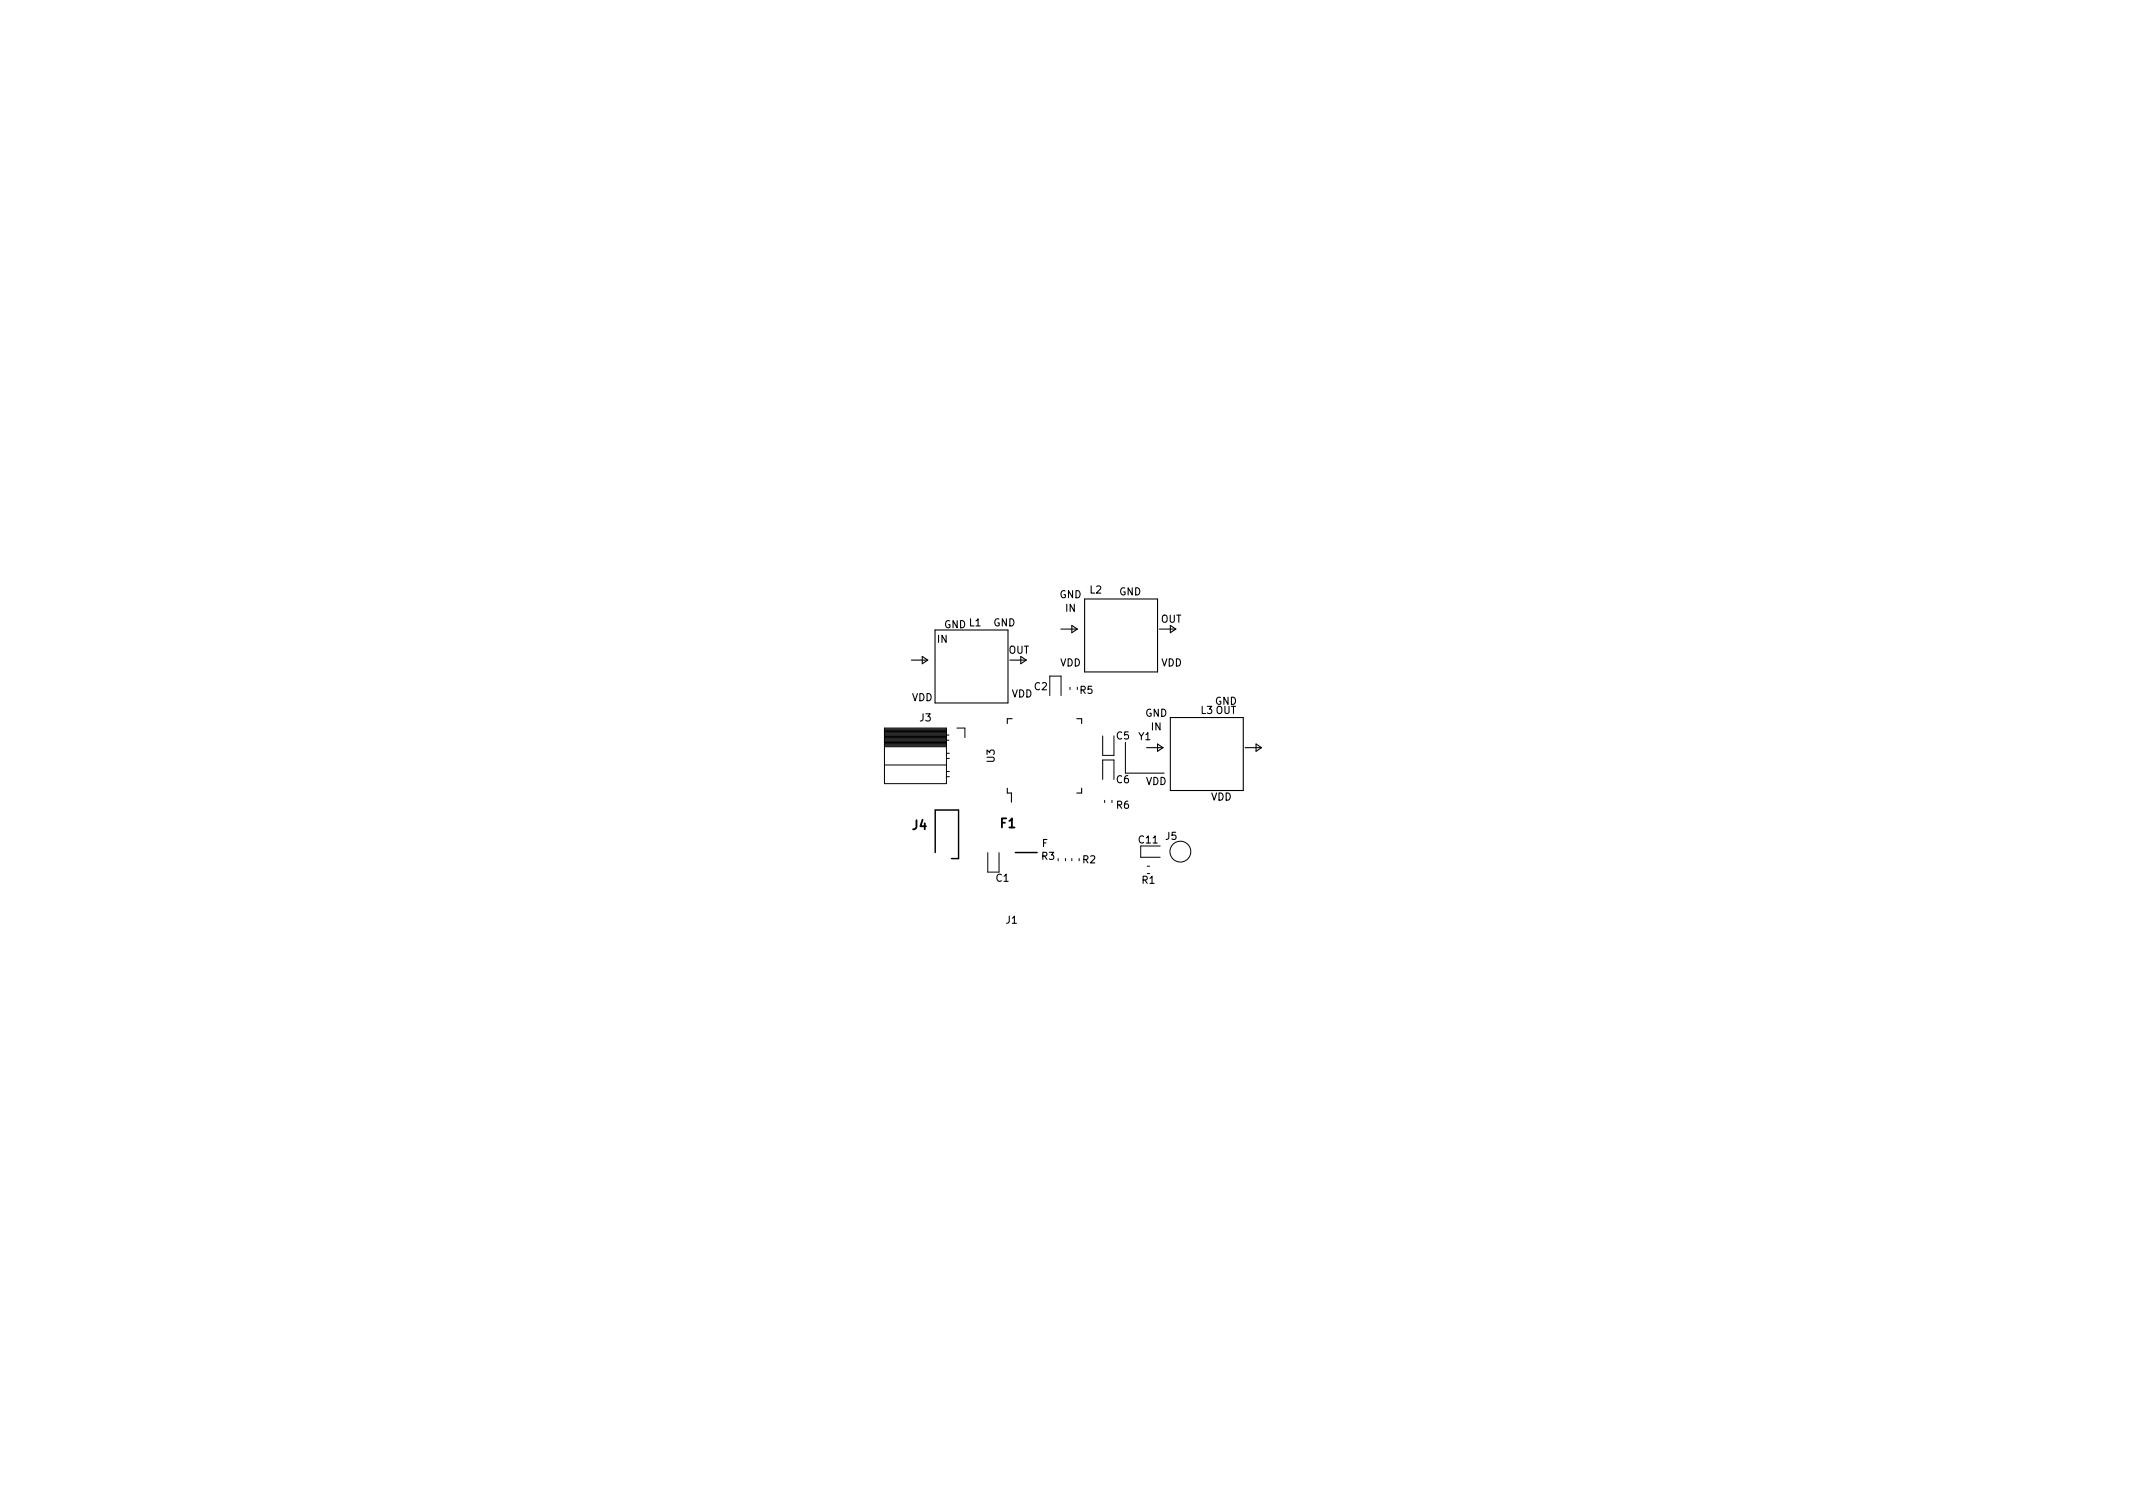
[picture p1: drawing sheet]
<svg xmlns="http://www.w3.org/2000/svg" width="297mm" height="210mm" viewBox="0 0 297 210" stroke-linecap="round" stroke-linejoin="round" font-family="sans-serif">
<defs><g id="words">
<g font-size="1.8">
<text x="127.1" y="115.5">J4</text>
<text x="139.3" y="115.3">F1</text>
</g>
<g font-size="1.4">
<text x="147.5" y="83.3">GND</text>
<text x="151.8" y="82.6">L2</text>
<text x="155.8" y="82.9">GND</text>
<text x="130.5" y="89.5">IN</text>
<text x="131.5" y="87.5">GND L1</text>
<text x="138.3" y="87.2">GND</text>
<text x="148.4" y="85.2">IN</text>
<text x="161.6" y="86.7">OUT</text>
<text x="140.4" y="91">OUT</text>
<text x="147.6" y="92.8">VDD</text>
<text x="161.7" y="92.8">VDD</text>
<text x="127" y="97.6">VDD</text>
<text x="128.1" y="100.4">J3</text>
<text x="140.9" y="97.1">VDD</text>
<text x="144.1" y="96.1">C2</text>
<text x="150.4" y="96.6">R5</text>
<text x="159.5" y="99.8">GND</text>
<text x="160.3" y="101.7">IN</text>
<text x="167.2" y="99.4">L3 OUT</text>
<text x="169.2" y="98.1">GND</text>
<text x="138.5" y="106.1" transform="rotate(-90 138.5 106.1)">U3</text>
<text x="155.5" y="103">C5</text>
<text x="158.6" y="103.1">Y1</text>
<text x="155.5" y="109.1">C6</text>
<text x="155.5" y="112.6">R6</text>
<text x="159.5" y="109.3">VDD</text>
<text x="168.6" y="111.5">VDD</text>
<text x="145.1" y="119.7">R3</text>
<text x="145.1" y="117.9">F</text>
<text x="158.6" y="117.4">C11</text>
<text x="162.3" y="116.9">J5</text>
<text x="138.7" y="122.8">C1</text>
<text x="150.8" y="120.2">R2</text>
<text x="159" y="123.1">R1</text>
<text x="140.1" y="128.6">J1</text>
</g>
</g></defs>
<g fill="none" stroke="#000" stroke-width=".15">
<path d="M126.9 91.9h2.3M128.4 91.4l.8 .5-.8 .5zM130.2 87.7h10.2v10.2h-10.2zM140.6 91.9h2.3M142.2 91.4l.7 .5-.7 .5zM147.7 87.6h2.3M149.3 87.1l.7 .5-.7 .5zM151 83.4h10.2v10.2h-10.2zM161.5 87.6h2.2M163 87.1l.7 .5-.7 .5zM163 99.9h10.1v10.2h-10.1zM140.3 109.7v.7h.6v1.3"/>
<path d="M141 100.1h-.7v.6M150 100.1h.6v.6M150.6 109.7v.7h-.6M159.7 104.1h2.3M161.2 103.6l.8 .5-.8 .5zM173.4 104.1h2.3M174.9 103.6l.8 .5-.8 .5z"/>
</g>
<path d="M130.2 118.7v-5.9h3.3v6.8h-1M141.4 118.7h3" fill="none" stroke="#000" stroke-width=".2"/>
<g fill="none" stroke="#000" stroke-width=".14">
<path d="M146.2 96.9v-2.8h1.6v2.8M149 95.7v.3M123.2 101.4h8.6v7.7h-8.6zM123.2 106.5h8.6M123.2 104h8.6M123.2 103.9h8.6M123.2 103.7h8.6M123.2 103.6h8.6M123.2 103.5h8.6M123.2 103.4h8.6M123.2 103.3h8.6M123.2 103.2h8.6"/>
<path d="M123.2 103h8.6M123.2 102.9h8.6M123.2 102.8h8.6M123.2 102.7h8.6M123.2 102.6h8.6M123.2 102.4h8.6M123.2 102.3h8.6M123.2 102.2h8.6M123.2 102.1h8.6M123.2 102h8.6M123.2 101.9h8.6M123.2 101.7h8.6"/>
<path d="M123.2 101.6h8.6M123.2 101.5h8.6M131.8 108.1h.4M131.8 107.4h.4M131.8 105.6h.4M131.8 104.9h.4M131.8 103.1h.4M131.8 102.3h.4M133.3 101.4h1.1v1.3M137.6 118.7v2.7h1.5v-2.7M147.4 119.5v.4M148.4 119.5v.4"/>
<path d="M149.3 119.5v.4M150.3 119.5v.4M153.6 102.5v2.7h1.5v-2.7M153.6 108.5v-2.7h1.5v2.7M153.8 111.4v.4M154.9 111.4v.4M156.7 103.4v4.3h5.4M161.6 117.8h-2.7v1.6h2.7M159.8 120.6h.3"/>
<circle cx="164.4" cy="118.6" r="1.45"/>
</g>
<use href="#words"/>
</svg>
